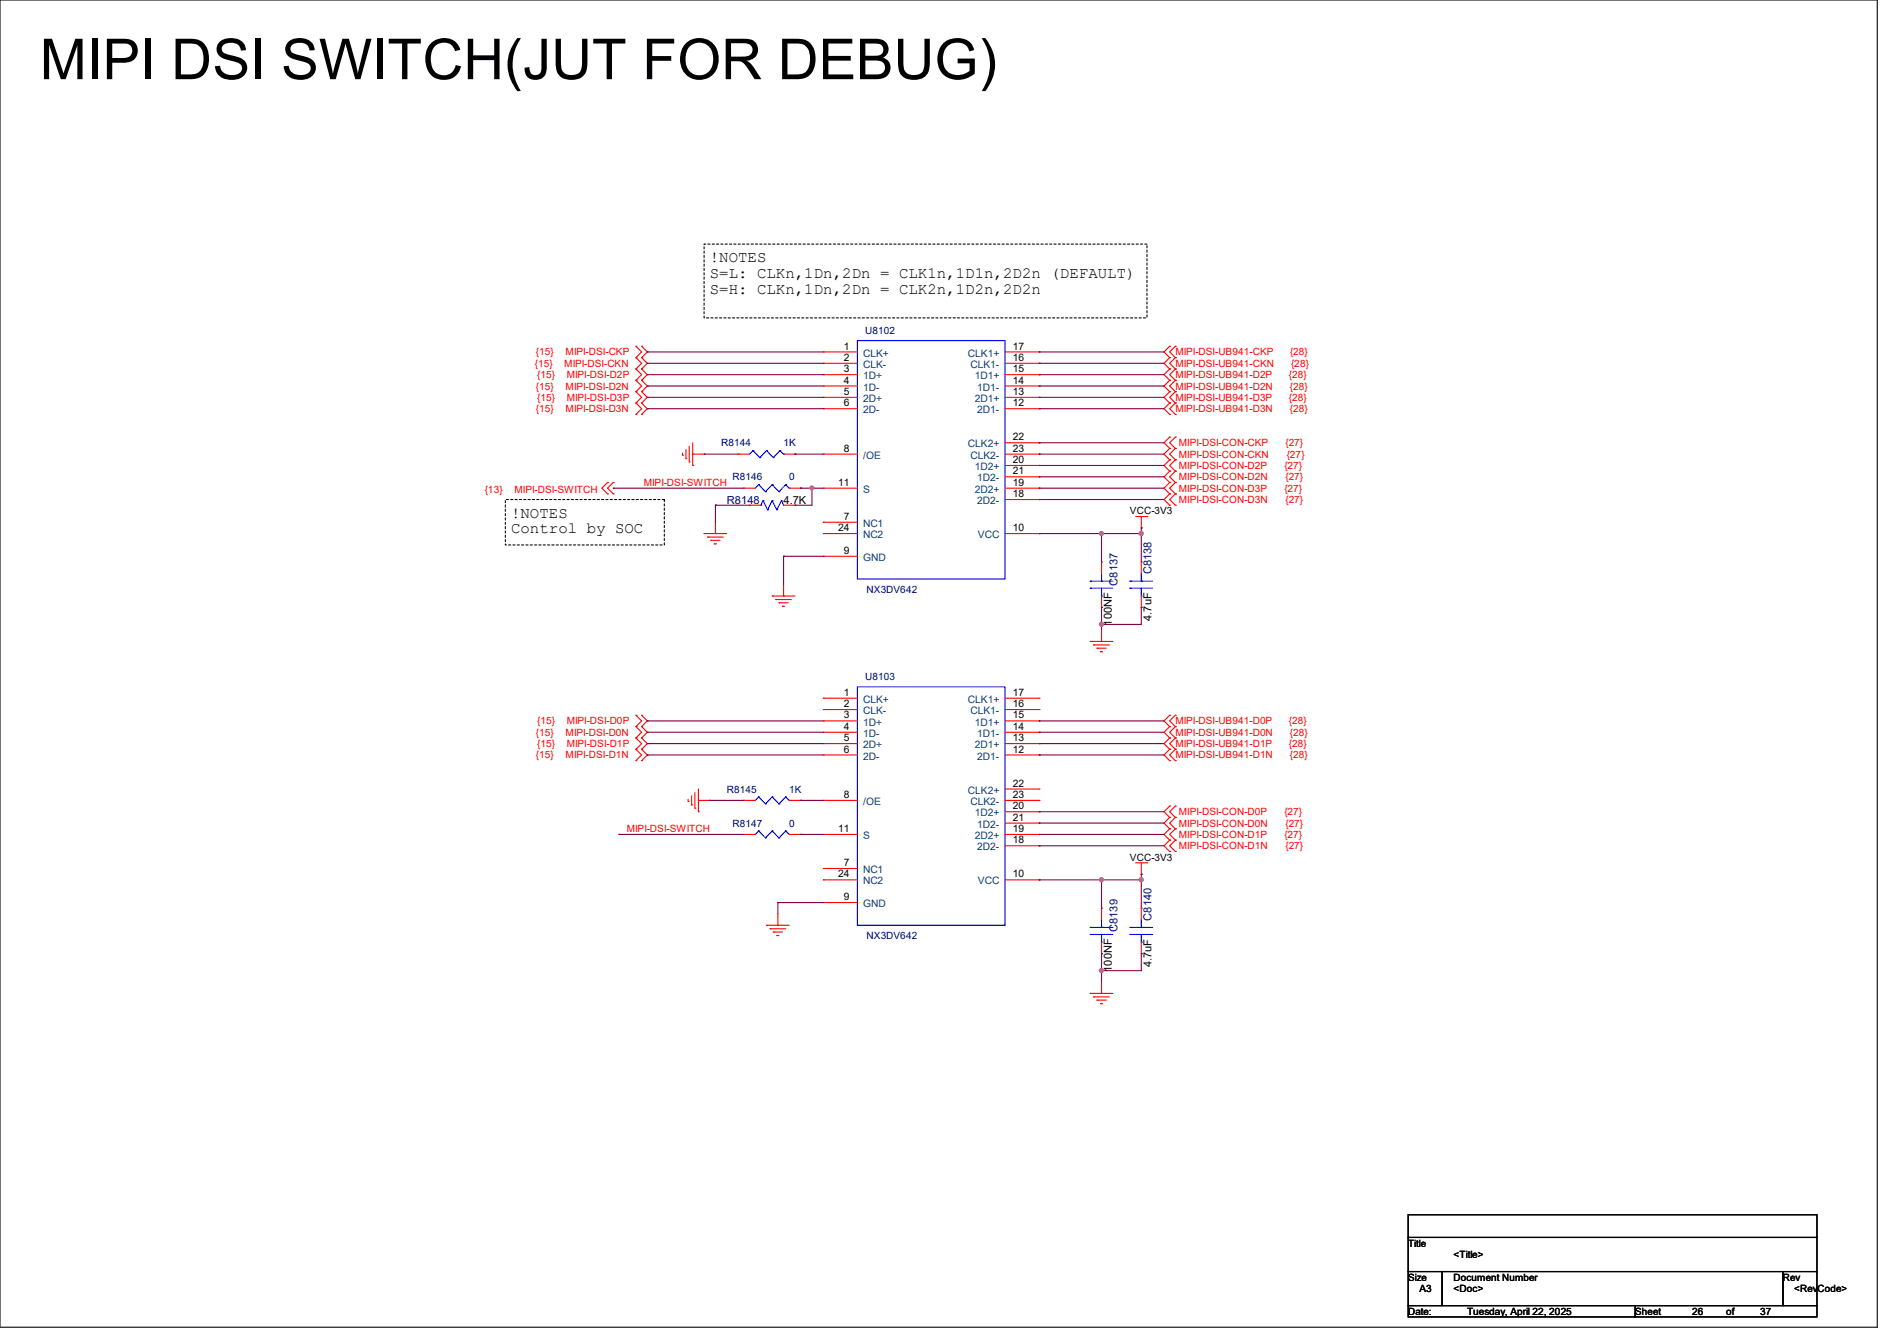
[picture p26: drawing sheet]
<svg xmlns="http://www.w3.org/2000/svg" width="297mm" height="210mm" viewBox="0 0 297 210" stroke-linecap="round" stroke-linejoin="round" font-family="sans-serif">
<defs><g id="words">
<text font-size="8.8" x="6.2" y="12.4">MIPI DSI SWITCH(JUT FOR DEBUG)</text>
<g font-size="2.5">
<text x="111.1" y="41.1">!NOTES</text>
<text x="111.1" y="43.5">S=L: CLKn,1Dn,2Dn = CLK1n,1D1n,2D2n (DEFAULT)</text>
<text x="111.1" y="46">S=H: CLKn,1Dn,2Dn = CLK2n,1D2n,2D2n</text>
<text x="80" y="81.1">!NOTES</text>
<text x="80" y="83.5">Control by SOC</text>
</g>
<g font-size="1.7" fill="#000080">
<text x="113.8" y="79">R8148</text>
<text x="180.3" y="90" transform="rotate(-90 180.3 90)">C8138</text>
<text x="175" y="91.7" transform="rotate(-90 175 91.7)">C8137</text>
<text x="175" y="146" transform="rotate(-90 175 146)">C8139</text>
<text x="180.3" y="144.2" transform="rotate(-90 180.3 144.2)">C8140</text>
</g>
<g font-size="1.7">
<text x="122.7" y="79">4.7K</text>
<text x="174.1" y="98" transform="rotate(-90 174.1 98)">100NF</text>
<text x="180.3" y="97.2" transform="rotate(-90 180.3 97.2)">4.7uF</text>
<text x="174.1" y="152.2" transform="rotate(-90 174.1 152.2)">100NF</text>
<text x="180.3" y="151.5" transform="rotate(-90 180.3 151.5)">4.7uF</text>
</g>
<g font-size="1.6" fill="#000080">
<text x="135.5" y="52.3">U8102</text>
<text x="112.9" y="69.9">R8144</text>
<text x="122.7" y="69.9">1K</text>
<text x="114.7" y="75.2">R8146</text>
<text x="123.6" y="75.2">0</text>
<text x="135.7" y="92.8">NX3DV642</text>
<text x="135.5" y="106.5">U8103</text>
<text x="113.8" y="124.1">R8145</text>
<text x="123.6" y="124.1">1K</text>
<text x="114.7" y="129.5">R8147</text>
<text x="123.6" y="129.5">0</text>
<text x="135.7" y="147.1">NX3DV642</text>
</g>
<g font-size="1.6" fill="#f00">
<text x="83.7" y="57.4">{15}</text>
<text x="83.9" y="55.7">{15}</text>
<text x="84.1" y="59.2">{15}</text>
<text x="88.3" y="57.4">MIPI-DSI-CKN</text>
<text x="88.6" y="55.7">MIPI-DSI-CKP</text>
<text x="88.7" y="59.2">MIPI-DSI-D2P</text>
<text x="184" y="55.7">MIPI-DSI-UB941-CKP</text>
<text x="184" y="57.4">MIPI-DSI-UB941-CKN</text>
<text x="184" y="59.2">MIPI-DSI-UB941-D2P</text>
<text x="201.8" y="59.2">{28}</text>
<text x="202" y="55.7">{28}</text>
<text x="202.1" y="57.4">{28}</text>
<text x="83.9" y="61">{15}</text>
<text x="83.9" y="64.6">{15}</text>
<text x="84.1" y="62.8">{15}</text>
<text x="88.6" y="61">MIPI-DSI-D2N</text>
<text x="88.6" y="64.6">MIPI-DSI-D3N</text>
<text x="88.7" y="62.8">MIPI-DSI-D3P</text>
<text x="184" y="61">MIPI-DSI-UB941-D2N</text>
<text x="184" y="64.6">MIPI-DSI-UB941-D3N</text>
<text x="184" y="62.8">MIPI-DSI-UB941-D3P</text>
<text x="201.8" y="62.8">{28}</text>
<text x="202" y="61">{28}</text>
<text x="202" y="64.6">{28}</text>
<text x="184.6" y="71.7">MIPI-DSI-CON-CKN</text>
<text x="184.6" y="69.9">MIPI-DSI-CON-CKP</text>
<text x="201.2" y="69.9">{27}</text>
<text x="201.5" y="71.7">{27}</text>
<text x="75.9" y="77.2">{13}</text>
<text x="80.6" y="77.2">MIPI-DSI-SWITCH</text>
<text x="100.8" y="76.1">MIPI-DSI-SWITCH</text>
<text x="184.6" y="75.2">MIPI-DSI-CON-D2N</text>
<text x="184.6" y="73.4">MIPI-DSI-CON-D2P</text>
<text x="184.6" y="77">MIPI-DSI-CON-D3P</text>
<text x="201.1" y="73.4">{27}</text>
<text x="201.1" y="77">{27}</text>
<text x="201.2" y="75.2">{27}</text>
<text x="184.6" y="78.8">MIPI-DSI-CON-D3N</text>
<text x="201.2" y="78.8">{27}</text>
<text x="84.1" y="113.5">{15}</text>
<text x="88.7" y="113.5">MIPI-DSI-D0P</text>
<text x="184" y="113.5">MIPI-DSI-UB941-D0P</text>
<text x="201.8" y="113.5">{28}</text>
<text x="83.9" y="115.2">{15}</text>
<text x="83.9" y="118.8">{15}</text>
<text x="84.1" y="117">{15}</text>
<text x="88.6" y="115.2">MIPI-DSI-D0N</text>
<text x="88.6" y="118.8">MIPI-DSI-D1N</text>
<text x="88.7" y="117">MIPI-DSI-D1P</text>
<text x="184" y="115.2">MIPI-DSI-UB941-D0N</text>
<text x="184" y="118.8">MIPI-DSI-UB941-D1N</text>
<text x="184" y="117">MIPI-DSI-UB941-D1P</text>
<text x="201.8" y="117">{28}</text>
<text x="202" y="115.2">{28}</text>
<text x="202" y="118.8">{28}</text>
<text x="98.1" y="130.3">MIPI-DSI-SWITCH</text>
<text x="184.6" y="129.5">MIPI-DSI-CON-D0N</text>
<text x="184.6" y="127.7">MIPI-DSI-CON-D0P</text>
<text x="184.6" y="131.2">MIPI-DSI-CON-D1P</text>
<text x="201.1" y="127.7">{27}</text>
<text x="201.1" y="131.2">{27}</text>
<text x="201.2" y="129.5">{27}</text>
<text x="184.6" y="133">MIPI-DSI-CON-D1N</text>
<text x="201.2" y="133">{27}</text>
</g>
<g font-size="1.6">
<text x="132.1" y="54.7">1</text>
<text x="132.1" y="56.5">2</text>
<text x="132.1" y="58.3">3</text>
<text x="158.6" y="56.5">16</text>
<text x="158.6" y="58.3">15</text>
<text x="158.6" y="54.7">17</text>
<text x="132.1" y="60.1">4</text>
<text x="132.1" y="61.8">5</text>
<text x="132.1" y="63.6">6</text>
<text x="158.6" y="63.6">12</text>
<text x="158.6" y="60.1">14</text>
<text x="158.6" y="61.8">13</text>
<text x="132.1" y="70.7">8</text>
<text x="158.6" y="70.7">23</text>
<text x="158.6" y="69">22</text>
<text x="131.2" y="76.1">11</text>
<text x="158.6" y="77.9">18</text>
<text x="158.6" y="74.3">21</text>
<text x="158.6" y="76.1">19</text>
<text x="158.6" y="72.5">20</text>
<text x="131.2" y="83.2">24</text>
<text x="132.1" y="81.4">7</text>
<text x="158.6" y="83.2">10</text>
<text x="176.9" y="80.6">VCC-3V3</text>
<text x="132.1" y="86.7">9</text>
<text x="132.1" y="109">1</text>
<text x="132.1" y="110.7">2</text>
<text x="132.1" y="112.5">3</text>
<text x="158.6" y="110.7">16</text>
<text x="158.6" y="112.5">15</text>
<text x="158.6" y="109">17</text>
<text x="132.1" y="114.3">4</text>
<text x="132.1" y="116.1">5</text>
<text x="132.1" y="117.9">6</text>
<text x="158.6" y="117.9">12</text>
<text x="158.6" y="114.3">14</text>
<text x="158.6" y="116.1">13</text>
<text x="132.1" y="125">8</text>
<text x="158.6" y="125">23</text>
<text x="158.6" y="123.2">22</text>
<text x="131.2" y="130.3">11</text>
<text x="158.6" y="128.5">21</text>
<text x="158.6" y="130.3">19</text>
<text x="158.6" y="126.7">20</text>
<text x="131.2" y="137.4">24</text>
<text x="132.1" y="135.6">7</text>
<text x="158.6" y="132.1">18</text>
<text x="158.6" y="137.4">10</text>
<text x="176.9" y="134.8">VCC-3V3</text>
<text x="132.1" y="141">9</text>
<text x="220.5" y="195.2">Title</text>
<text x="227.6" y="197">&lt;Title&gt;</text>
<text x="220.5" y="200.6">Size</text>
<text x="222.2" y="202.4">A3</text>
<text x="227.6" y="200.6">Document Number</text>
<text x="227.6" y="202.4">&lt;Doc&gt;</text>
<text x="279.1" y="200.6">Rev</text>
<text x="280.9" y="202.3">&lt;RevCode&gt;</text>
<text x="220.5" y="205.9">Date:</text>
<text x="229.7" y="205.9">Tuesday, April 22, 2025</text>
<text x="256" y="205.9">Sheet</text>
<text x="264.9" y="205.9">26</text>
<text x="270.3" y="205.9">of</text>
<text x="275.6" y="205.9">37</text>
</g>
<g font-size="1.6" fill="#004080">
<text x="135.1" y="55.8">CLK+</text>
<text x="135.1" y="57.6">CLK-</text>
<text x="135.1" y="59.4">1D+</text>
<text x="151.6" y="55.8">CLK1+</text>
<text x="151.9" y="57.6">CLK1-</text>
<text x="152.6" y="59.4">1D1+</text>
<text x="135.1" y="61.2">1D-</text>
<text x="135.1" y="62.9">2D+</text>
<text x="135.1" y="64.7">2D-</text>
<text x="152.6" y="62.9">2D1+</text>
<text x="153" y="64.7">2D1-</text>
<text x="153" y="61.2">1D1-</text>
<text x="135.1" y="71.8">/OE</text>
<text x="151.6" y="70.1">CLK2+</text>
<text x="151.9" y="71.8">CLK2-</text>
<text x="135.1" y="77.2">S</text>
<text x="152.6" y="77.2">2D2+</text>
<text x="152.6" y="73.6">1D2+</text>
<text x="153" y="75.4">1D2-</text>
<text x="135.1" y="82.5">NC1</text>
<text x="153" y="79">2D2-</text>
<text x="135.1" y="87.8">GND</text>
<text x="135.1" y="84.3">NC2</text>
<text x="153.1" y="84.3">VCC</text>
<text x="135.1" y="110.1">CLK+</text>
<text x="135.1" y="111.8">CLK-</text>
<text x="135.1" y="113.6">1D+</text>
<text x="151.6" y="110.1">CLK1+</text>
<text x="151.9" y="111.8">CLK1-</text>
<text x="152.6" y="113.6">1D1+</text>
<text x="135.1" y="115.4">1D-</text>
<text x="135.1" y="117.2">2D+</text>
<text x="135.1" y="119">2D-</text>
<text x="152.6" y="117.2">2D1+</text>
<text x="153" y="119">2D1-</text>
<text x="153" y="115.4">1D1-</text>
<text x="151.6" y="124.3">CLK2+</text>
<text x="135.1" y="126.1">/OE</text>
<text x="135.1" y="131.4">S</text>
<text x="151.9" y="126.1">CLK2-</text>
<text x="152.6" y="131.4">2D2+</text>
<text x="152.6" y="127.8">1D2+</text>
<text x="153" y="129.6">1D2-</text>
<text x="135.1" y="136.7">NC1</text>
<text x="153" y="133.2">2D2-</text>
<text x="135.1" y="142.1">GND</text>
<text x="135.1" y="138.5">NC2</text>
<text x="153.1" y="138.5">VCC</text>
</g>
</g></defs>
<path d="M0 0h293.9v207.9h-293.9zM220.5 190.2h64v3.6h-64zM220.5 193.8h64v5.3h-64zM220.5 199.1h5.3v5.4h-5.3zM225.8 199.1h53.3v5.4h-53.3zM279.1 199.1h5.4v5.4h-5.4zM220.5 204.5h35.5v1.7h-35.5zM256 204.5h28.5v1.7h-28.5z" fill="none" stroke="#000" stroke-width=".17"/>
<path d="M110.2 38.2h69.4v11.6h-69.4zM79.1 78.2h24.9v7.1h-24.9z" fill="none" stroke="#000" stroke-width=".17" stroke-dasharray=".3 .3"/>
<g fill="none" stroke="#f00" stroke-width=".17">
<path d="M99.6 57.8h.1M99.6 56h.1M99.6 54.2h.1M99.6 59.6h.1M99.6 56l.9 .9-.9 .9M99.6 54.2l.9 .9-.9 .9M99.6 59.6l.9 .9-.9 .8M99.6 57.8l.9 .9-.9 .9M100.5 56l.8 .9-.8 .9M100.5 54.2l.8 .9-.8 .9M100.5 59.6l.8 .9-.8 .8M100.5 57.8l.8 .9-.8 .9"/>
<path d="M100.5 56h.1M100.5 57.8h.1M100.5 54.2h.1M100.5 59.6h.1M128.9 55.1h5.3M128.9 56.9h5.3M128.9 58.7h5.3M128.9 55.1h.1M128.9 56.9h.1M128.9 58.7h.1M157.4 55.1h5.3M157.4 56.9h5.3"/>
<path d="M157.4 58.7h5.3M162.7 58.7h.1M162.7 56.9h.1M162.7 55.1h.1M183.1 54.2l-.9 .9 .9 .9M183.1 56l-.9 .9 .9 .9M183.1 57.8l-.9 .9 .9 .9M183.1 59.6l-.9 .9 .9 .8M183.1 54.2h.1M183.1 56h.1M183.1 57.8h.1M183.1 59.6h.1"/>
<path d="M184 54.2l-.9 .9 .9 .9M184 56l-.9 .9 .9 .9M184 57.8l-.9 .9 .9 .9M184 59.6l-.9 .9 .9 .8M184 56h.1M184 54.2h.1M184 57.8h.1M184 59.6h.1M95.1 75.6h.1M95.1 77.3h.1M95.1 75.6l-.9 .9 .9 .8M96 75.6l-.9 .9 .9 .8"/>
<path d="M96 75.6h.1M96 77.3h.1M99.6 61.3h.1M99.6 64.9h.1M99.6 63.1h.1M99.6 63.1l.9 .9-.9 .9M99.6 61.3l.9 .9-.9 .9M100.5 63.1l.8 .9-.8 .9M100.5 61.3l.8 .9-.8 .9M100.5 61.3h.1M100.5 63.1h.1M100.5 64.9h.1"/>
<path d="M106.8 71.3h.1M106.8 71v.3M107.4 71.8h.1M107.4 70.4v1.4M107.9 72.3h.1M107.9 69.9v2.4M108.5 72.9h.1M108.5 71.1h.1M108.5 69.3v3.6M108.5 71.1h1.7M115.6 71.1h.1M115.6 71.1h1.7"/>
<path d="M116.5 76.5h.1M116.5 76.5h1.7M117.3 79.1h.1M117.3 79.1h1.8M122.7 71.1h1.8M122.7 79.1h1.8M123.6 76.5h1.7M124.5 71.1h.1M124.5 79.1h.1M125.3 76.5h.1M128.9 71.1h5.3M128.9 60.5h5.3"/>
<path d="M128.9 62.2h5.3M128.9 64h5.3M128.9 76.5h5.3M128.9 60.5h.1M128.9 62.2h.1M128.9 64h.1M128.9 71.1h.1M128.9 76.5h.1M157.4 71.1h5.3M157.4 60.5h5.3M157.4 62.2h5.3M157.4 64h5.3"/>
<path d="M157.4 76.5h5.3M157.4 78.2h5.3M157.4 72.9h5.3M157.4 74.7h5.3M157.4 69.3h5.3M162.7 64h.1M162.7 62.2h.1M162.7 60.5h.1M162.7 78.2h.1M162.7 76.5h.1M162.7 72.9h.1M162.7 74.7h.1"/>
<path d="M162.7 69.3h.1M162.7 71.1h.1M183.1 70.2l-.9 .9 .9 .9M183.1 68.5l-.9 .8 .9 .9M183.1 63.1l-.9 .9 .9 .9M183.1 61.3l-.9 .9 .9 .9M183.1 73.8l-.9 .9 .9 .9M183.1 72l-.9 .9 .9 .9M183.1 77.3l-.9 .9 .9 .9M183.1 75.6l-.9 .9 .9 .8M183.1 70.2h.1M183.1 72h.1"/>
<path d="M183.1 68.5h.1M183.1 61.3h.1M183.1 63.1h.1M183.1 64.9h.1M183.1 73.8h.1M183.1 75.6h.1M183.1 77.3h.1M183.1 79.1h.1M184 70.2l-.9 .9 .9 .9M184 68.5l-.9 .8 .9 .9M184 63.1l-.9 .9 .9 .9M184 61.3l-.9 .9 .9 .9"/>
<path d="M184 73.8l-.9 .9 .9 .9M184 72l-.9 .9 .9 .9M184 77.3l-.9 .9 .9 .9M184 75.6l-.9 .9 .9 .8M184 72h.1M184 70.2h.1M184 68.5h.1M184 61.3h.1M184 64.9h.1M184 63.1h.1M184 75.6h.1M184 73.8h.1"/>
<path d="M184 79.1h.1M184 77.3h.1M110.2 83.6h3.6M110.2 83.6h.1M110.8 84.1h2.4M110.8 84.1h.1M111.3 84.6h1.4M111.3 84.6h.1M111.8 85.2h.4M111.8 85.2h.1M112 83.6h.1M112 81.8v1.8"/>
<path d="M120.9 93.3h3.6M120.9 93.3h.1M121.5 93.9h2.4M121.5 93.9h.1M122 94.4h1.4M122 94.4h.1M122.5 95h.4M122.5 95h.1M122.7 93.3h.1M122.7 91.6v1.7M128.9 83.6h5.3M128.9 81.8h5.3"/>
<path d="M128.9 87.1h5.3M128.9 81.8h.1M128.9 87.1h.1M128.9 83.6h.1M157.4 83.6h5.3M162.7 83.6h.1M172.5 88h.1M172.5 95.1h.1M172.5 88v1.8M172.5 93.3v1.8M172.5 98.7v1.8M177.8 80.9h1.8"/>
<path d="M178.7 82.7h.1M178.7 88h.1M178.7 95.1h.1M178.7 80.9v1.8M178.7 88v1.8M178.7 93.3v1.8M179.6 80.9h.1M99.6 115.6h.1M99.6 113.8h.1M99.6 112h.1M99.6 119.1h.1M99.6 117.3h.1"/>
<path d="M99.6 113.8l.9 .9-.9 .9M99.6 112l.9 .9-.9 .9M99.6 117.3l.9 .9-.9 .9M99.6 115.6l.9 .9-.9 .8M100.5 113.8l.8 .9-.8 .9M100.5 112l.8 .9-.8 .9M100.5 117.3l.8 .9-.8 .9M100.5 115.6l.8 .9-.8 .8M100.5 113.8h.1M100.5 115.6h.1M100.5 112h.1M100.5 117.3h.1"/>
<path d="M100.5 119.1h.1M128.9 109.3h5.3M128.9 111.1h5.3M128.9 112.9h5.3M128.9 114.7h5.3M128.9 116.5h5.3M128.9 118.2h5.3M128.9 109.3h.1M128.9 111.1h.1M128.9 112.9h.1M128.9 114.7h.1M128.9 116.5h.1"/>
<path d="M128.9 118.2h.1M157.4 109.3h5.3M157.4 111.1h5.3M157.4 112.9h5.3M157.4 114.7h5.3M157.4 116.5h5.3M157.4 118.2h5.3M162.7 118.2h.1M162.7 116.5h.1M162.7 114.7h.1M162.7 112.9h.1M162.7 111.1h.1"/>
<path d="M162.7 109.3h.1M170.7 100.5h3.5M170.7 100.5h.1M171.2 101h2.5M171.2 101h.1M171.7 101.5h1.5M171.7 101.5h.1M172.3 102.1h.3M172.3 102.1h.1M172.5 100.5h.1M183.1 112l-.9 .9 .9 .9M183.1 113.8l-.9 .9 .9 .9"/>
<path d="M183.1 117.3l-.9 .9 .9 .9M183.1 115.6l-.9 .9 .9 .8M183.1 112h.1M183.1 113.8h.1M183.1 115.6h.1M183.1 117.3h.1M183.1 119.1h.1M184 112l-.9 .9 .9 .9M184 113.8l-.9 .9 .9 .9M184 117.3l-.9 .9 .9 .9M184 115.6l-.9 .9 .9 .8M184 113.8h.1"/>
<path d="M184 112h.1M184 115.6h.1M184 119.1h.1M184 117.3h.1M107.7 125.5h.1M107.7 125.2v.3M108.3 126.1h.1M108.3 124.6v1.5M108.8 126.6h.1M108.8 124.1v2.5M109.3 127.1h.1M109.3 125.3h.1"/>
<path d="M109.3 123.6v3.5M109.3 125.3h1.8M116.5 125.3h.1M116.5 130.7h.1M116.5 125.3h1.7M116.5 130.7h1.7M123.6 125.3h1.7M123.6 130.7h1.7M125.3 125.3h.1M125.3 130.7h.1M128.9 125.3h5.3M128.9 130.7h5.3"/>
<path d="M128.9 136h5.3M128.9 137.8h5.3M128.9 136h.1M128.9 125.3h.1M128.9 130.7h.1M128.9 137.8h.1M157.4 125.3h5.3M157.4 130.7h5.3M157.4 137.8h5.3M157.4 132.5h5.3M157.4 127.1h5.3M157.4 128.9h5.3"/>
<path d="M157.4 123.6h5.3M162.7 137.8h.1M162.7 132.5h.1M162.7 130.7h.1M162.7 127.1h.1M162.7 128.9h.1M162.7 123.6h.1M162.7 125.3h.1M177.8 135.1h1.8M178.7 136.9h.1M178.7 135.1v1.8M179.6 135.1h.1"/>
<path d="M183.1 128l-.9 .9 .9 .9M183.1 126.2l-.9 .9 .9 .9M183.1 131.6l-.9 .9 .9 .9M183.1 129.8l-.9 .9 .9 .9M183.1 128h.1M183.1 129.8h.1M183.1 126.2h.1M183.1 131.6h.1M183.1 133.3h.1M184 128l-.9 .9 .9 .9M184 126.2l-.9 .9 .9 .9M184 131.6l-.9 .9 .9 .9"/>
<path d="M184 129.8l-.9 .9 .9 .9M184 129.8h.1M184 128h.1M184 126.2h.1M184 133.3h.1M184 131.6h.1M120 144.9h3.6M120 144.9h.1M120.6 145.5h2.4M120.6 145.5h.1M121.1 146h1.4M121.1 146h.1"/>
<path d="M121.6 146.5h.4M121.6 146.5h.1M121.8 144.9h.1M121.8 143.1v1.8M128.9 141.4h5.3M128.9 141.4h.1M170.7 155.6h3.5M170.7 155.6h.1M171.2 156.1h2.5M171.2 156.1h.1M171.7 156.6h1.5M171.7 156.6h.1"/>
<path d="M172.3 157.2h.3M172.3 157.2h.1M172.5 155.6h.1M172.5 142.2h.1M172.5 149.4h.1M172.5 142.2v1.8M172.5 147.6v1.8M172.5 153.8v1.8M178.7 142.2h.1M178.7 149.4h.1M178.7 142.2v1.8M178.7 147.6v1.8"/>
</g>
<g fill="none" stroke="#00f" stroke-width=".17">
<path d="M134.2 53.3h23.2v37.4h-23.2zM117.9 70.6l-.6 .5M117.9 70.6h.1M117.9 70.6l1.1 1.1M118.8 75.9h.1M118.8 75.9l1 1.1M118.8 75.9l-.6 .6M119 71.7h.1M119.1 79.1h.1M119.5 78.4h.1M119.5 78.4l-.4 .7M119.5 78.4l.7 1.4"/>
<path d="M119.8 77h.1M120 70.6h.1M120 70.6l-1 1.1M120 70.6l1.1 1.1M120.2 79.8h.1M120.9 75.9h.1M120.9 78.4h.1M120.9 75.9l-1.1 1.1M120.9 75.9l1.1 1.1M120.9 78.4l-.7 1.4M120.9 78.4l.7 1.4M121.1 71.7h.1"/>
<path d="M121.6 79.8h.1M122 77h.1M122.1 70.6h.1M122.1 70.6l.6 .5M122.1 70.6l-1 1.1M122.3 78.4h.1M122.3 78.4l-.7 1.4M122.3 78.4l.4 .7M122.7 71.1h.1M123 75.9h.1M123 75.9l.6 .6M123 75.9l-1 1.1"/>
<path d="M123.6 76.5h.1M170.7 91h3.5M170.7 92.1h3.5M170.7 91h.1M170.7 92.1h.1M172.5 91h.1M172.5 93.3h.1M172.5 89.8v1.2M172.5 92.1v1.2M176.9 91h3.6M176.9 92.1h3.6M176.9 91h.1"/>
<path d="M176.9 92.1h.1M178.7 91h.1M178.7 93.3h.1M178.7 89.8v1.2M178.7 92.1v1.2M134.2 107.6h23.2v37.3h-23.2zM118.8 124.8h.1M118.8 130.1h.1M118.8 124.8l1 1.1M118.8 130.1l1 1.1M118.8 124.8l-.6 .5M118.8 130.1l-.6 .6"/>
<path d="M119.8 125.9h.1M119.8 131.2h.1M120.9 124.8h.1M120.9 130.1h.1M120.9 124.8l-1.1 1.1M120.9 124.8l1.1 1.1M120.9 130.1l-1.1 1.1M120.9 130.1l1.1 1.1M122 125.9h.1M122 131.2h.1M123 124.8h.1M123 130.1h.1"/>
<path d="M123 124.8l.6 .5M123 130.1l.6 .6M123 124.8l-1 1.1M123 130.1l-1 1.1M123.6 125.3h.1M123.6 130.7h.1M170.7 145.2h3.5M170.7 146.3h3.5M170.7 145.2h.1M170.7 146.3h.1M172.5 145.2h.1M172.5 147.6h.1"/>
<path d="M172.5 144v1.2M172.5 146.3v1.3M176.9 145.2h3.6M176.9 146.3h3.6M176.9 145.2h.1M176.9 146.3h.1M178.7 145.2h.1M178.7 147.6h.1M178.7 144v1.2M178.7 146.3v1.3"/>
</g>
<g fill="none" stroke="#800040" stroke-width=".17">
<path d="M101.3 55.1h.1M101.3 56.9h.1M101.3 58.7h.1M101.3 56.9h27.6M101.3 55.1h27.6M101.3 58.7h27.6M162.7 56.9h19.5M162.7 55.1h19.5M162.7 58.7h19.5M162.7 56.9h.1M162.7 55.1h.1M162.7 58.7h.1"/>
<path d="M96 76.5h20.5M96 76.5h.1M101.3 64h.1M101.3 60.5h.1M101.3 62.2h.1M101.3 64h27.6M101.3 60.5h27.6M101.3 62.2h27.6M110.2 71.1h5.4M110.2 71.1h.1M112 79.1h5.3M112 79.1h.1"/>
<path d="M112 79.1v2.7M124.5 79.1h.1M124.5 71.1h.1M124.5 71.1h4.4M125.3 76.5h.1M125.3 76.5h3.6M127.1 76.5h.1M127.1 76.5v2.6h-2.6M162.7 71.1h19.5M162.7 76.5h19.5M162.7 69.3h19.5M162.7 64h19.5"/>
<path d="M162.7 60.5h19.5M162.7 62.2h19.5M162.7 74.7h19.5M162.7 72.9h19.5M162.7 78.2h19.5M162.7 71.1h.1M162.7 69.3h.1M162.7 64h.1M162.7 62.2h.1M162.7 60.5h.1M162.7 74.7h.1M162.7 72.9h.1"/>
<path d="M162.7 78.2h.1M162.7 76.5h.1M122.7 87.1h.1M122.7 87.1v4.5M122.7 87.1h6.2M162.7 83.6h.1M162.7 83.6h16M172.5 83.6h.1M172.5 95.1h.1M172.5 97.8h.1M172.5 83.6v4.4M172.5 95.1v3.6"/>
<path d="M178.7 82.7h.1M178.7 83.6h.1M178.7 95.1h.1M178.7 82.7v5.3M178.7 95.1v2.7h-6.2M101.3 112.9h.1M101.3 114.7h.1M101.3 116.5h.1M101.3 118.2h.1M101.3 112.9h27.6M101.3 114.7h27.6M101.3 116.5h27.6"/>
<path d="M101.3 118.2h27.6M162.7 112.9h19.5M162.7 114.7h19.5M162.7 116.5h19.5M162.7 118.2h19.5M162.7 118.2h.1M162.7 116.5h.1M162.7 114.7h.1M162.7 112.9h.1M96.9 130.7h.1M96.9 130.7h19.6M111.1 125.3h5.4"/>
<path d="M111.1 125.3h.1M125.3 125.3h.1M125.3 130.7h.1M125.3 125.3h3.6M125.3 130.7h3.6M162.7 130.7h19.5M162.7 128.9h19.5M162.7 127.1h19.5M162.7 132.5h19.5M162.7 137.8h.1M162.7 128.9h.1M162.7 127.1h.1"/>
<path d="M162.7 132.5h.1M162.7 130.7h.1M162.7 137.8h16M172.5 137.8h.1M172.5 137.8v4.4M178.7 136.9h.1M178.7 137.8h.1M178.7 136.9v5.3M121.8 141.4h.1M121.8 141.4v1.7M121.8 141.4h7.1M172.5 149.4h.1"/>
<path d="M172.5 152h.1M172.5 149.4v4.4M178.7 149.4h.1M178.7 149.4v2.6h-6.2"/>
</g>
<g fill="#f0f" stroke="#f0f" stroke-width=".17">
<circle cx="172.4" cy="83.5" r=".32"/>
<circle cx="178.7" cy="83.5" r=".32"/>
<circle cx="172.4" cy="97.8" r=".32"/>
<circle cx="172.4" cy="137.8" r=".32"/>
<circle cx="178.7" cy="137.8" r=".32"/>
<circle cx="172.4" cy="152" r=".32"/>
<circle cx="127.1" cy="76.4" r=".32"/>
</g>
<use href="#words"/>
</svg>
